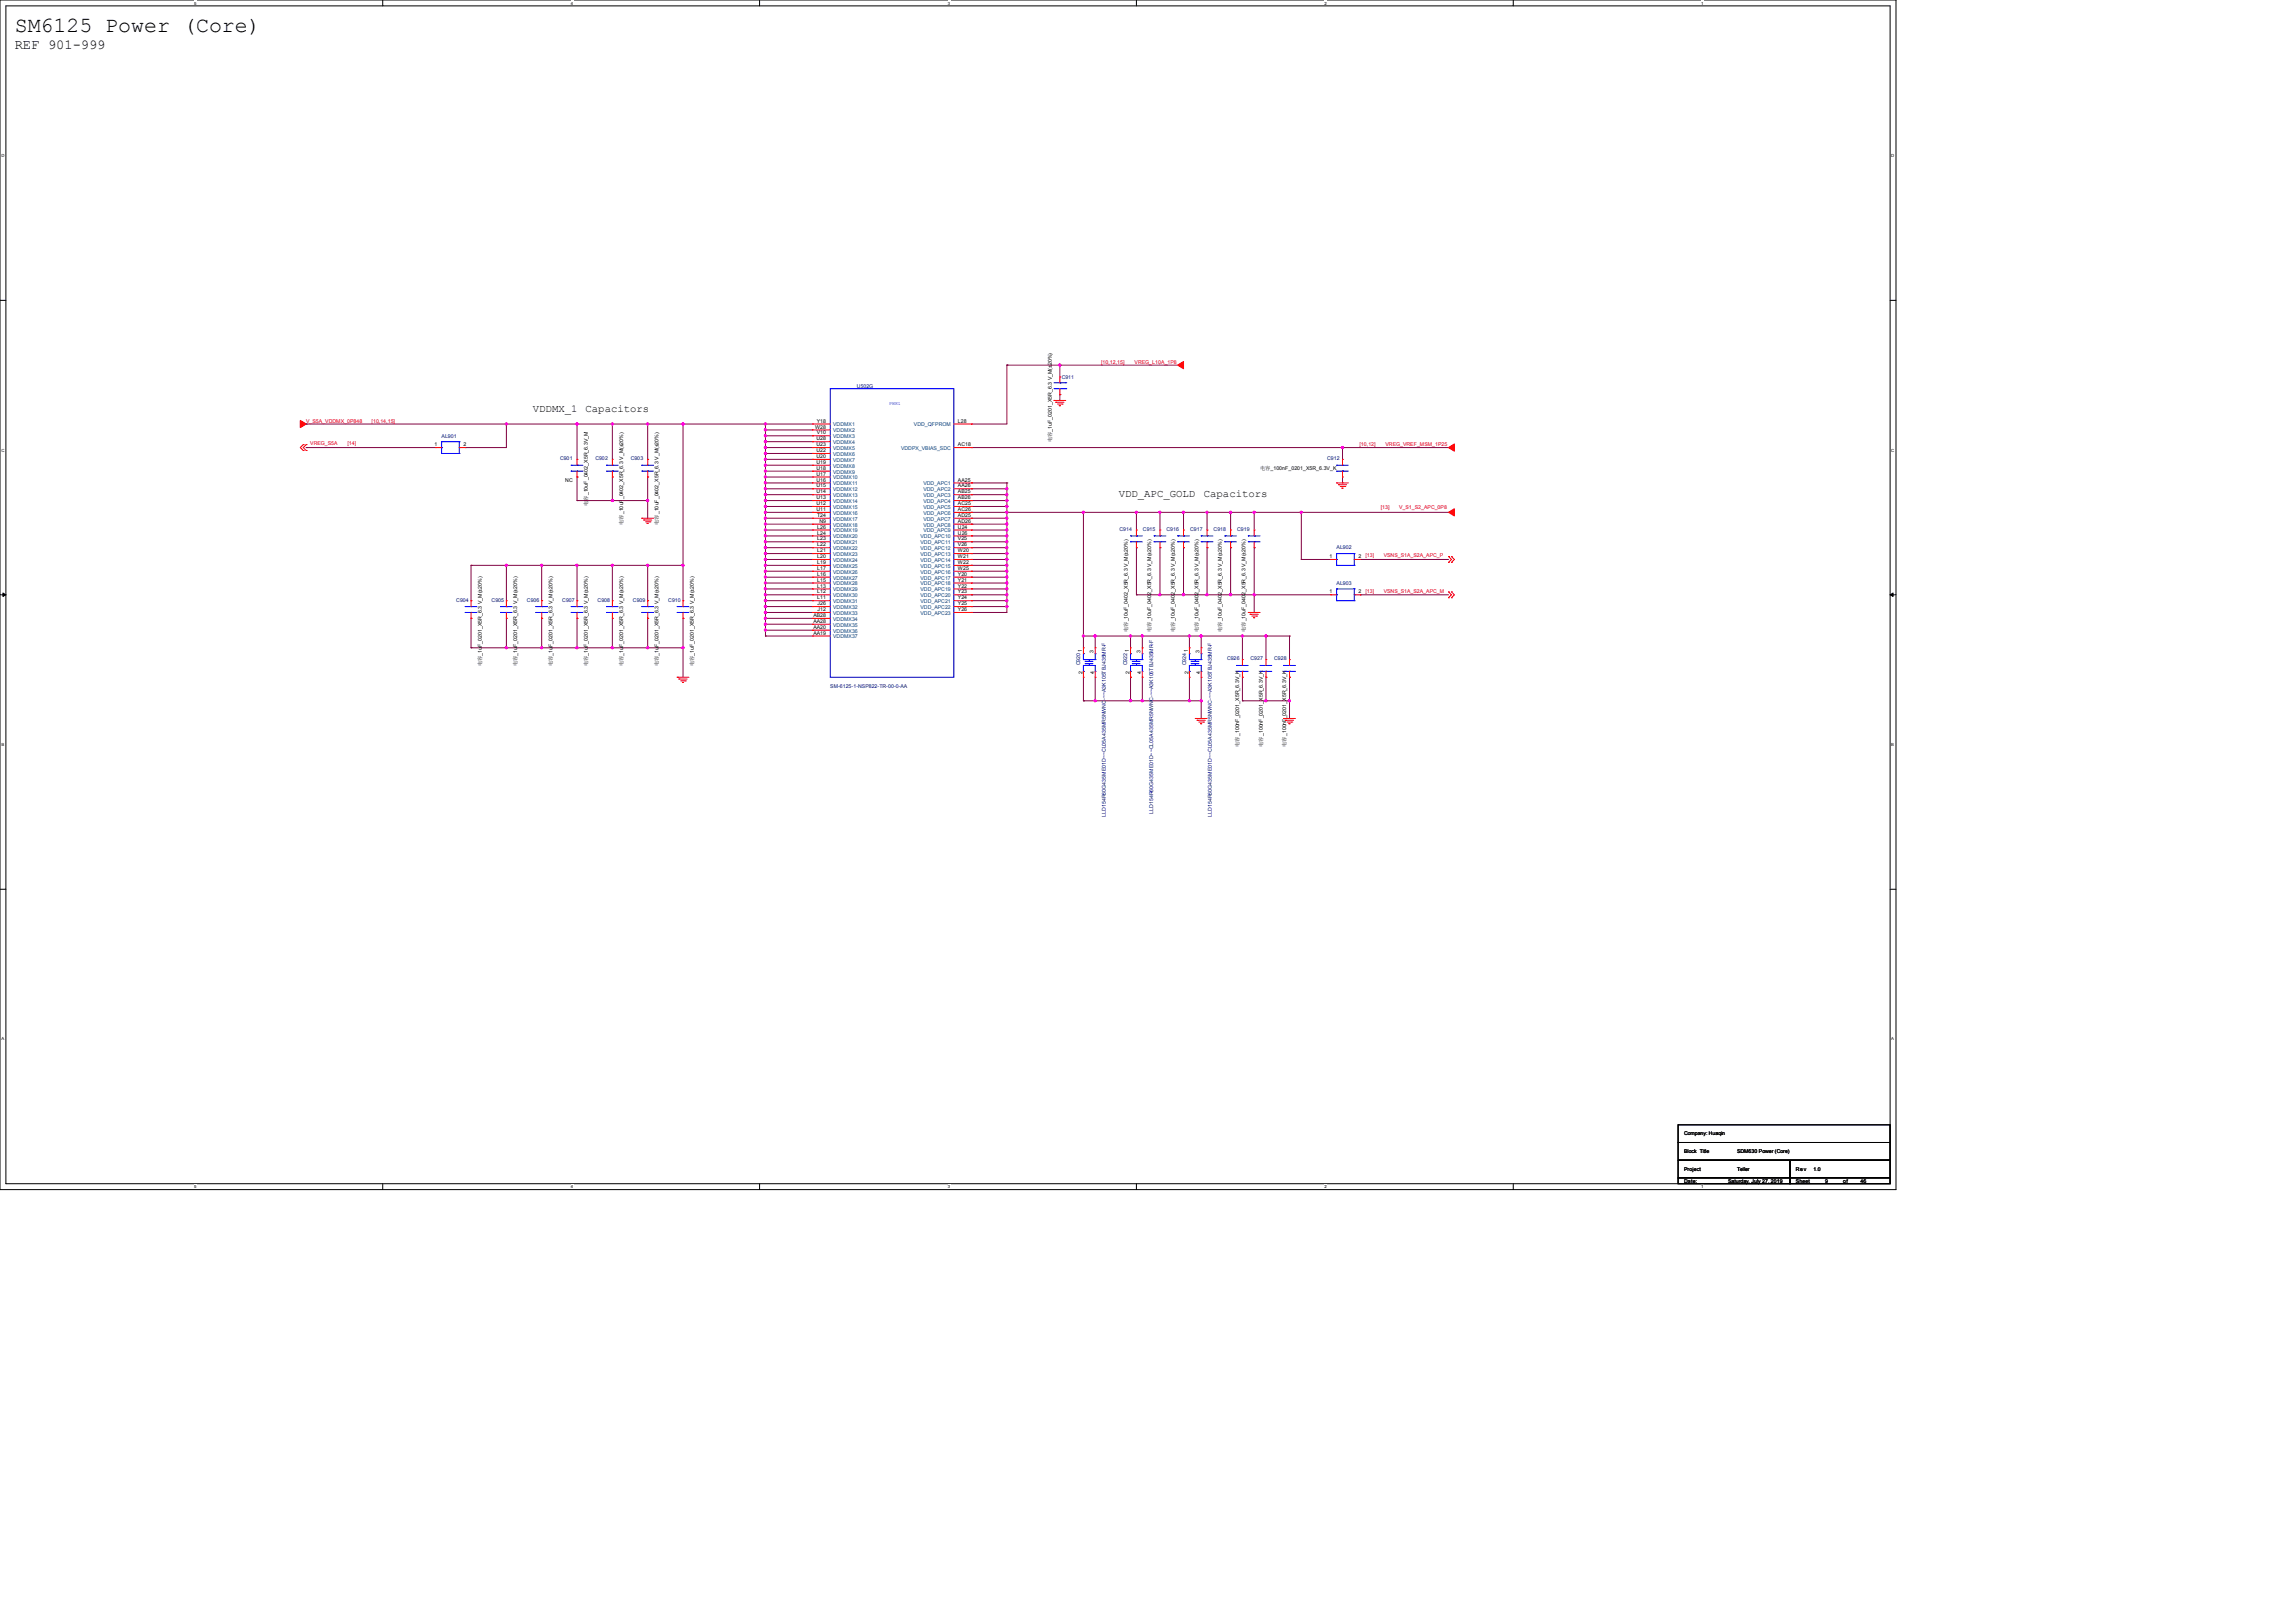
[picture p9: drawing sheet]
<svg xmlns="http://www.w3.org/2000/svg" width="297mm" height="210mm" viewBox="0 0 297 210" stroke-linecap="round" stroke-linejoin="round" font-family="sans-serif">
<defs><g id="words">
<text font-size="2.8" x="1.9" y="4.1">SM6125 Power (Core)</text>
<text font-size="1.8" x="1.9" y="6.3">REF 901-999</text>
<g font-size="1.4">
<text x="69" y="53.3">VDDMX_1</text>
<text x="75.8" y="53.3">Capacitors</text>
<text x="144.8" y="64.3">VDD_APC_GOLD</text>
<text x="155.8" y="64.3">Capacitors</text>
</g>
<g font-size=".7" fill="#f00">
<text x="142.5" y="47.1">[10,12,15]</text>
<text x="146.8" y="47.1">VREG_L10A_1P8</text>
<text x="39.6" y="54.7">V_S5A_VDDMX_0P848</text>
<text x="40.2" y="57.6">VREG_S5A</text>
<text x="45" y="57.6">[14]</text>
<text x="48.1" y="54.7">[10,14,15]</text>
<text x="175.9" y="57.8">[10,12]</text>
<text x="179.3" y="57.8">VREG_VREF_MSM_1P25</text>
<text x="178.7" y="65.8">[13]</text>
<text x="181.1" y="65.8">V_S1_S2_APC_0P8</text>
<text x="176.7" y="72.1">[13]</text>
<text x="176.7" y="76.7">[13]</text>
<text x="179.1" y="72.1">VSNS_S1A_S2A_APC_P</text>
<text x="179.1" y="76.7">VSNS_S1A_S2A_APC_M</text>
</g>
<g font-size=".7" fill="#000080">
<text x="110.9" y="50.1">U502G</text>
<text x="137.4" y="49">C911</text>
<text x="57.1" y="56.6">AL901</text>
<text x="72.5" y="59.5">C901</text>
<text x="77" y="59.5">C902</text>
<text x="81.6" y="59.5">C903</text>
<text x="171.7" y="59.5">C912</text>
<text x="144.9" y="68.7">C914</text>
<text x="147.9" y="68.7">C915</text>
<text x="151" y="68.7">C916</text>
<text x="154" y="68.7">C917</text>
<text x="157.1" y="68.7">C918</text>
<text x="160.1" y="68.7">C919</text>
<text x="173" y="71.1">AL902</text>
<text x="59.1" y="78">C904</text>
<text x="63.6" y="78">C905</text>
<text x="68.2" y="78">C906</text>
<text x="72.8" y="78">C907</text>
<text x="77.3" y="78">C908</text>
<text x="81.9" y="78">C909</text>
<text x="86.5" y="78">C910</text>
<text x="173" y="75.7">AL903</text>
<text x="107.4" y="89">SM-6125-1-NSP822-TR-00-0-AA</text>
<text x="139.8" y="86.1" transform="rotate(-90 139.8 86.1)">C920</text>
<text x="145.9" y="86.1" transform="rotate(-90 145.9 86.1)">C922</text>
<text x="153.5" y="86.1" transform="rotate(-90 153.5 86.1)">C924</text>
<text x="158.8" y="85.4">C926</text>
<text x="161.8" y="85.4">C927</text>
<text x="164.9" y="85.4">C928</text>
<text x="143.1" y="105.7" transform="rotate(-90 143.1 105.7)">LLD154R60G435ME01D~~CL05A435MR5NWNC-~~A3K105TBJ435MR-F</text>
<text x="149.2" y="105.3" transform="rotate(-90 149.2 105.3)">LLD154R60G435ME01D~~CL05A435MR5NWNC-~~A3K105TBJ435MR-F</text>
<text x="156.8" y="105.7" transform="rotate(-90 156.8 105.7)">LLD154R60G435ME01D~~CL05A435MR5NWNC-~~A3K105TBJ435MR-F</text>
</g>
<g font-size=".7">
<text x="56.2" y="57.7">1</text>
<text x="60" y="57.7">2</text>
<text x="105.5" y="55.5">W28</text>
<text x="105.7" y="57">U28</text>
<text x="105.7" y="57.7">U23</text>
<text x="105.7" y="58.5">U22</text>
<text x="105.7" y="59.3">U20</text>
<text x="105.7" y="54.7">Y18</text>
<text x="105.7" y="56.2">V10</text>
<text x="124" y="54.7">L28</text>
<text x="124" y="57.7">AC18</text>
<text x="136.1" y="57.2" transform="rotate(-90 136.1 57.2)">电容_1uF_0201_X5R_6.3 V_M(±20%)</text>
<text x="73.2" y="62.3">NC</text>
<text x="76.1" y="65.4" transform="rotate(-90 76.1 65.4)">电容_10uF_0402_X5R_6.3V_M</text>
<text x="105.7" y="60">U19</text>
<text x="105.7" y="60.8">U18</text>
<text x="105.7" y="61.6">U17</text>
<text x="105.7" y="62.3">U16</text>
<text x="105.7" y="63.1">U15</text>
<text x="105.7" y="63.8">U14</text>
<text x="105.7" y="64.6">U13</text>
<text x="105.7" y="65.4">U12</text>
<text x="124" y="62.3">AA25</text>
<text x="124" y="63.1">AA26</text>
<text x="124" y="63.8">AB25</text>
<text x="124" y="64.6">AB26</text>
<text x="124" y="65.4">AC25</text>
<text x="163.1" y="60.8">电容_100nF_0201_X5R_6.3V_K</text>
<text x="80.6" y="67.9" transform="rotate(-90 80.6 67.9)">电容_10uF_0402_X5R_6.3 V_M(±20%)</text>
<text x="85.2" y="67.9" transform="rotate(-90 85.2 67.9)">电容_10uF_0402_X5R_6.3 V_M(±20%)</text>
<text x="105.7" y="66.1">U11</text>
<text x="105.7" y="66.9">T24</text>
<text x="105.8" y="68.4">L26</text>
<text x="105.8" y="69.2">L24</text>
<text x="105.8" y="69.9">L23</text>
<text x="105.8" y="70.7">L22</text>
<text x="105.8" y="71.5">L21</text>
<text x="106" y="67.6">N9</text>
<text x="124" y="66.1">AC26</text>
<text x="124" y="66.9">AD25</text>
<text x="124" y="67.6">AD26</text>
<text x="124" y="68.4">U24</text>
<text x="124" y="69.2">U26</text>
<text x="124" y="69.9">V25</text>
<text x="124" y="70.7">V26</text>
<text x="124" y="71.5">W20</text>
<text x="105.8" y="72.2">L20</text>
<text x="105.8" y="73">L19</text>
<text x="105.8" y="73.7">L17</text>
<text x="105.8" y="74.5">L16</text>
<text x="105.8" y="75.3">L15</text>
<text x="105.8" y="76">L13</text>
<text x="105.8" y="76.8">L12</text>
<text x="105.8" y="77.6">L11</text>
<text x="124" y="72.2">W21</text>
<text x="124" y="73">W22</text>
<text x="124" y="73.7">W25</text>
<text x="124" y="74.5">Y20</text>
<text x="124" y="75.3">Y21</text>
<text x="124" y="76">Y22</text>
<text x="124" y="76.8">Y23</text>
<text x="124" y="77.6">Y24</text>
<text x="172.1" y="76.8">1</text>
<text x="172.1" y="72.2">1</text>
<text x="175.8" y="76.8">2</text>
<text x="175.8" y="72.2">2</text>
<text x="105.3" y="79.8">AB28</text>
<text x="105.3" y="80.6">AA28</text>
<text x="105.3" y="81.4">AA20</text>
<text x="105.3" y="82.1">AA19</text>
<text x="105.8" y="78.3">J26</text>
<text x="105.8" y="79.1">J12</text>
<text x="124" y="78.3">Y25</text>
<text x="124" y="79.1">Y26</text>
<text x="145.9" y="81.8" transform="rotate(-90 145.9 81.8)">电容_10uF_0402_X5R_6.3 V_M(±20%)</text>
<text x="149" y="81.8" transform="rotate(-90 149 81.8)">电容_10uF_0402_X5R_6.3 V_M(±20%)</text>
<text x="152" y="81.8" transform="rotate(-90 152 81.8)">电容_10uF_0402_X5R_6.3 V_M(±20%)</text>
<text x="155.1" y="81.8" transform="rotate(-90 155.1 81.8)">电容_10uF_0402_X5R_6.3 V_M(±20%)</text>
<text x="158.1" y="81.8" transform="rotate(-90 158.1 81.8)">电容_10uF_0402_X5R_6.3 V_M(±20%)</text>
<text x="161.2" y="81.8" transform="rotate(-90 161.2 81.8)">电容_10uF_0402_X5R_6.3 V_M(±20%)</text>
<text x="62.4" y="86.2" transform="rotate(-90 62.4 86.2)">电容_1uF_0201_X5R_6.3 V_M(±20%)</text>
<text x="66.9" y="86.2" transform="rotate(-90 66.9 86.2)">电容_1uF_0201_X5R_6.3 V_M(±20%)</text>
<text x="71.5" y="86.2" transform="rotate(-90 71.5 86.2)">电容_1uF_0201_X5R_6.3 V_M(±20%)</text>
<text x="76.1" y="86.2" transform="rotate(-90 76.1 86.2)">电容_1uF_0201_X5R_6.3 V_M(±20%)</text>
<text x="80.6" y="86.2" transform="rotate(-90 80.6 86.2)">电容_1uF_0201_X5R_6.3 V_M(±20%)</text>
<text x="85.2" y="86.2" transform="rotate(-90 85.2 86.2)">电容_1uF_0201_X5R_6.3 V_M(±20%)</text>
<text x="89.8" y="86.2" transform="rotate(-90 89.8 86.2)">电容_1uF_0201_X5R_6.3 V_M(±20%)</text>
<text x="140" y="84.3" transform="rotate(-90 140 84.3)">1</text>
<text x="140.1" y="87.2" transform="rotate(-90 140.1 87.2)">2</text>
<text x="141.5" y="84.4" transform="rotate(-90 141.5 84.4)">3</text>
<text x="141.6" y="87.2" transform="rotate(-90 141.6 87.2)">4</text>
<text x="146.1" y="84.3" transform="rotate(-90 146.1 84.3)">1</text>
<text x="146.2" y="87.2" transform="rotate(-90 146.2 87.2)">2</text>
<text x="147.6" y="84.4" transform="rotate(-90 147.6 84.4)">3</text>
<text x="147.7" y="87.2" transform="rotate(-90 147.7 87.2)">4</text>
<text x="153.7" y="84.3" transform="rotate(-90 153.7 84.3)">1</text>
<text x="153.8" y="87.2" transform="rotate(-90 153.8 87.2)">2</text>
<text x="155.2" y="84.4" transform="rotate(-90 155.2 84.4)">3</text>
<text x="155.3" y="87.2" transform="rotate(-90 155.3 87.2)">4</text>
<text x="160.4" y="96.6" transform="rotate(-90 160.4 96.6)">电容_100nF_0201_X5R_6.3V_K</text>
<text x="163.4" y="96.6" transform="rotate(-90 163.4 96.6)">电容_100nF_0201_X5R_6.3V_K</text>
<text x="166.5" y="96.6" transform="rotate(-90 166.5 96.6)">电容_100nF_0201_X5R_6.3V_K</text>
<text x="217.9" y="146.9">Company: Huaqin</text>
<text x="217.9" y="149.2">Block Title</text>
<text x="224.8" y="149.2">SDM630 Power (Core)</text>
<text x="217.9" y="151.5">Project</text>
<text x="217.9" y="153">Date:</text>
<text x="223.6" y="153">Saturday, July 27, 2019</text>
<text x="224.8" y="151.5">Teller</text>
<text x="232.4" y="151.5">Rev</text>
<text x="232.4" y="153">Sheet</text>
<text x="234.7" y="151.5">1.0</text>
<text x="236.2" y="153">9</text>
<text x="238.5" y="153">of</text>
<text x="240.8" y="153">46</text>
</g>
<g font-size=".7" fill="#004080">
<text x="107.8" y="55.2">VDDMX1</text>
<text x="107.8" y="55.9">VDDMX2</text>
<text x="107.8" y="56.7">VDDMX3</text>
<text x="107.8" y="57.5">VDDMX4</text>
<text x="107.8" y="58.2">VDDMX5</text>
<text x="107.8" y="59">VDDMX6</text>
<text x="107.8" y="59.8">VDDMX7</text>
<text x="116.6" y="58.2">VDDPX_VBIAS_SDC</text>
<text x="118.3" y="55.2">VDD_QFPROM</text>
<text x="107.8" y="60.5">VDDMX8</text>
<text x="107.8" y="61.3">VDDMX9</text>
<text x="107.8" y="62">VDDMX10</text>
<text x="107.8" y="62.8">VDDMX11</text>
<text x="107.8" y="63.6">VDDMX12</text>
<text x="107.8" y="64.3">VDDMX13</text>
<text x="107.8" y="65.1">VDDMX14</text>
<text x="107.8" y="65.8">VDDMX15</text>
<text x="119.5" y="62.8">VDD_APC1</text>
<text x="119.5" y="63.6">VDD_APC2</text>
<text x="119.5" y="64.3">VDD_APC3</text>
<text x="119.5" y="65.1">VDD_APC4</text>
<text x="119.5" y="65.8">VDD_APC5</text>
<text x="107.8" y="66.6">VDDMX16</text>
<text x="107.8" y="67.4">VDDMX17</text>
<text x="107.8" y="68.1">VDDMX18</text>
<text x="107.8" y="68.9">VDDMX19</text>
<text x="107.8" y="69.7">VDDMX20</text>
<text x="107.8" y="70.4">VDDMX21</text>
<text x="107.8" y="71.2">VDDMX22</text>
<text x="107.8" y="71.9">VDDMX23</text>
<text x="119.1" y="69.7">VDD_APC10</text>
<text x="119.1" y="70.4">VDD_APC11</text>
<text x="119.1" y="71.2">VDD_APC12</text>
<text x="119.1" y="71.9">VDD_APC13</text>
<text x="119.5" y="66.6">VDD_APC6</text>
<text x="119.5" y="67.4">VDD_APC7</text>
<text x="119.5" y="68.1">VDD_APC8</text>
<text x="119.5" y="68.9">VDD_APC9</text>
<text x="107.8" y="72.7">VDDMX24</text>
<text x="107.8" y="73.5">VDDMX25</text>
<text x="107.8" y="74.2">VDDMX26</text>
<text x="107.8" y="75">VDDMX27</text>
<text x="107.8" y="75.8">VDDMX28</text>
<text x="107.8" y="76.5">VDDMX29</text>
<text x="107.8" y="77.3">VDDMX30</text>
<text x="119.1" y="72.7">VDD_APC14</text>
<text x="119.1" y="73.5">VDD_APC15</text>
<text x="119.1" y="74.2">VDD_APC16</text>
<text x="119.1" y="75">VDD_APC17</text>
<text x="119.1" y="75.8">VDD_APC18</text>
<text x="119.1" y="76.5">VDD_APC19</text>
<text x="119.1" y="77.3">VDD_APC20</text>
<text x="107.8" y="78">VDDMX31</text>
<text x="107.8" y="78.8">VDDMX32</text>
<text x="107.8" y="79.6">VDDMX33</text>
<text x="107.8" y="80.3">VDDMX34</text>
<text x="107.8" y="81.1">VDDMX35</text>
<text x="107.8" y="81.9">VDDMX36</text>
<text x="107.8" y="82.6">VDDMX37</text>
<text x="119.1" y="78">VDD_APC21</text>
<text x="119.1" y="78.8">VDD_APC22</text>
<text x="119.1" y="79.6">VDD_APC23</text>
</g>
<text font-size=".6" fill="#00f" x="115.1" y="52.3">PWR1</text>
<g font-size=".5">
<text x="25.1" y=".6">5</text>
<text x="73.9" y=".6">4</text>
<text x="122.6" y=".6">3</text>
<text x="171.4" y=".6">2</text>
<text x="220.2" y=".6">1</text>
<text x=".2" y="20.4">D</text>
<text x="244.7" y="20.4">D</text>
<text x=".2" y="58.4">C</text>
<text x="244.7" y="58.4">C</text>
<text x=".2" y="96.5">B</text>
<text x="244.7" y="96.5">B</text>
<text x=".2" y="134.6">A</text>
<text x="244.7" y="134.6">A</text>
<text x="25.1" y="153.8">5</text>
<text x="73.9" y="153.8">4</text>
<text x="122.6" y="153.8">3</text>
<text x="171.4" y="153.8">2</text>
<text x="220.2" y="153.8">1</text>
</g>
</g></defs>
<path d="M0 0h245.4v153.9h-245.4zM.8 .8h243.8v152.4h-243.8z" fill="none" stroke="#000" stroke-width=".13"/>
<g fill="#fff">
<path d="M25.1 .1h.3v.6h-.3z"/>
<path d="M25.1 153.2h.3v.6h-.3z"/>
</g>
<path d="M49.5 0v.8M49.5 153.2v.7" fill="none" stroke="#000" stroke-width=".13"/>
<g fill="#fff">
<path d="M73.9 .1h.3v.6h-.3z"/>
<path d="M73.9 153.2h.3v.6h-.3z"/>
</g>
<path d="M98.3 0v.8M98.3 153.2v.7" fill="none" stroke="#000" stroke-width=".13"/>
<g fill="#fff">
<path d="M122.7 .1h.3v.6h-.3z"/>
<path d="M122.7 153.2h.3v.6h-.3z"/>
</g>
<path d="M147.1 0v.8M147.1 153.2v.7" fill="none" stroke="#000" stroke-width=".13"/>
<g fill="#fff">
<path d="M171.4 .1h.3v.6h-.3z"/>
<path d="M171.4 153.2h.3v.6h-.3z"/>
</g>
<path d="M195.8 0v.8M195.8 153.2v.7" fill="none" stroke="#000" stroke-width=".13"/>
<g fill="#fff">
<path d="M220.2 .1h.3v.6h-.3z"/>
<path d="M220.2 153.2h.3v.6h-.3z"/>
<path d="M.2 19.8h.4v.6h-.4z"/>
<path d="M244.8 19.8h.4v.6h-.4z"/>
<path d="M.2 57.9h.4v.6h-.4z"/>
<path d="M244.8 57.9h.4v.6h-.4z"/>
</g>
<path d="M0 38.9h.8M244.6 38.9h.8" fill="none" stroke="#000" stroke-width=".13"/>
<g fill="#fff">
<path d="M.2 96h.4v.6h-.4z"/>
<path d="M244.8 96h.4v.6h-.4z"/>
</g>
<path d="M0 77h.8M244.6 77h.8" fill="none" stroke="#000" stroke-width=".13"/>
<path d="M.4 76.7l.4 .3-.4 .2zM244.6 77l.4-.3v.5z" fill="#000" stroke="#000" stroke-width=".13"/>
<g fill="#fff">
<path d="M.2 134.1h.4v.6h-.4z"/>
<path d="M244.8 134.1h.4v.6h-.4z"/>
</g>
<path d="M0 115.1h.8M244.6 115.1h.8M217.2 145.5h27.4v2.3h-27.4zM217.2 147.8h27.4v2.3h-27.4zM217.2 150.1h14.4v2.3h-14.4zM217.2 152.4h14.4v.8h-14.4zM231.6 152.4h13v.8h-13zM231.6 150.1h13v2.3h-13z" fill="none" stroke="#000" stroke-width=".13"/>
<g fill="none" stroke="#800040" stroke-width=".13">
<path d="M39.6 54.9h65.6M39.6 57.9h16.8M39.6 54.9h.1M39.6 57.9h.1M60.2 57.9h.1M65.5 54.9h.1M65.5 54.9v3h-5.3M74.7 54.9h.1M74.7 54.9v4.5M79.2 54.9h.1M79.2 54.9v4.5M83.8 54.9h.1"/>
<path d="M83.8 54.9v4.5M88.4 54.9h.1M88.4 54.9v22.8M99.1 57.9h6.1M99.1 55.6h6.1M99.1 56.4h6.1M99.1 57.1h6.1M99.1 58.7h6.1M99.1 59.4h6.1M99.1 54.9h.1M99.1 55.6h.1M99.1 56.4h.1"/>
<path d="M99.1 57.1h.1M99.1 57.9h.1M99.1 58.7h.1M99.1 59.4h.1M99.1 54.9v27.4M125.7 54.9h.1M125.7 57.9h.1M125.7 57.9h61.8M130.3 47.2h.1M130.3 47.2v7.7h-4.6M130.3 47.2h22.1M137.2 47.2h.1"/>
<path d="M137.2 51.1h.1M137.2 47.2v1.6M137.2 51.1v.7M173.7 57.9h.1M173.7 57.9v1.5M187.5 57.9h.1M61 73.2h27.4M61 73.2h.1M61 73.2v4.5M65.5 73.2h.1M65.5 73.2v4.5M70.1 73.2h.1"/>
<path d="M70.1 73.2v4.5M74.7 61.7h.1M74.7 64.8h.1M74.7 73.2h.1M74.7 61.7v3.1M74.7 73.2v4.5M74.7 64.8h9.1M79.2 61.7h.1M79.2 64.8h.1M79.2 73.2h.1M79.2 61.7v3.1M79.2 73.2v4.5"/>
<path d="M83.8 61.7h.1M83.8 64.8h.1M83.8 73.2h.1M83.8 61.7v5.4M83.8 73.2v4.5M88.4 73.2h.1M99.1 64.8h6.1M99.1 73.2h6.1M99.1 60.2h6.1M99.1 61h6.1M99.1 61.7h6.1M99.1 62.5h6.1"/>
<path d="M99.1 63.2h6.1M99.1 64h6.1M99.1 65.5h6.1M99.1 66.3h6.1M99.1 67.1h6.1M99.1 67.8h6.1M99.1 68.6h6.1M99.1 69.3h6.1M99.1 70.1h6.1M99.1 70.9h6.1M99.1 71.6h6.1M99.1 72.4h6.1"/>
<path d="M99.1 73.9h6.1M99.1 74.7h6.1M99.1 75.4h6.1M99.1 76.2h6.1M99.1 77h6.1M99.1 77.7h6.1M99.1 78.5h6.1M99.1 79.2h6.1M99.1 60.2h.1M99.1 61h.1M99.1 61.7h.1M99.1 62.5h.1"/>
<path d="M99.1 63.2h.1M99.1 64h.1M99.1 64.8h.1M99.1 65.5h.1M99.1 66.3h.1M99.1 67.1h.1M99.1 67.8h.1M99.1 68.6h.1M99.1 69.3h.1M99.1 70.1h.1M99.1 70.9h.1M99.1 71.6h.1"/>
<path d="M99.1 72.4h.1M99.1 73.2h.1M99.1 73.9h.1M99.1 74.7h.1M99.1 75.4h.1M99.1 76.2h.1M99.1 77h.1M99.1 77.7h.1M99.1 78.5h.1M99.1 79.2h.1M125.7 64.8h4.6M125.7 73.2h4.6"/>
<path d="M125.7 62.5h4.6M125.7 63.2h4.6M125.7 64h4.6M125.7 65.5h4.6M125.7 66.3h61.8M125.7 67.1h4.6M125.7 67.8h4.6M125.7 68.6h4.6M125.7 69.3h4.6M125.7 70.1h4.6M125.7 70.9h4.6M125.7 71.6h4.6"/>
<path d="M125.7 72.4h4.6M125.7 73.9h4.6M125.7 74.7h4.6M125.7 75.4h4.6M125.7 76.2h4.6M125.7 77h4.6M125.7 77.7h4.6M125.7 78.5h4.6M125.7 62.5h.1M125.7 63.2h.1M125.7 64h.1M125.7 64.8h.1"/>
<path d="M125.7 65.5h.1M125.7 66.3h.1M125.7 67.1h.1M125.7 67.8h.1M125.7 68.6h.1M125.7 69.3h.1M125.7 70.1h.1M125.7 70.9h.1M125.7 71.6h.1M125.7 72.4h.1M125.7 73.2h.1M125.7 73.9h.1"/>
<path d="M125.7 74.7h.1M125.7 75.4h.1M125.7 76.2h.1M125.7 77h.1M125.7 77.7h.1M125.7 78.5h.1M125.7 79.2h.1M130.3 62.5h.1M130.3 63.2h.1M130.3 64h.1M130.3 64.8h.1M130.3 65.5h.1"/>
<path d="M130.3 66.3h.1M130.3 67.1h.1M130.3 67.8h.1M130.3 68.6h.1M130.3 69.3h.1M130.3 70.1h.1M130.3 70.9h.1M130.3 71.6h.1M130.3 72.4h.1M130.3 73.2h.1M130.3 73.9h.1M130.3 74.7h.1"/>
<path d="M130.3 75.4h.1M130.3 76.2h.1M130.3 77h.1M130.3 77.7h.1M130.3 78.5h.1M130.3 62.5v16.7h-4.6M140.2 66.3h.1M140.2 66.3v17.5M147.1 77h25.1M147.1 66.3h.1M147.1 70.9h.1M147.1 77h.1"/>
<path d="M147.1 66.3v2.3M147.1 70.9v6.1M150.1 66.3h.1M150.1 70.9h.1M150.1 77h.1M150.1 66.3v2.3M150.1 70.9v6.1M153.2 66.3h.1M153.2 70.9h.1M153.2 77h.1M153.2 66.3v2.3M153.2 70.9v6.1"/>
<path d="M156.2 66.3h.1M156.2 70.9h.1M156.2 77h.1M156.2 66.3v2.3M156.2 70.9v6.1M159.3 66.3h.1M159.3 70.9h.1M159.3 77h.1M159.3 66.3v2.3M159.3 70.9v6.1M162.3 66.3h.1M162.3 70.9h.1"/>
<path d="M162.3 77h.1M162.3 66.3v2.3M162.3 70.9v8.3M168.4 66.3h.1M168.4 72.4h.1M168.4 66.3v6.1M168.4 72.4h3.8M173.7 62.5h.1M173.7 61.7v.8M176 72.4h11.5M176 77h11.5M176 72.4h.1"/>
<path d="M176 77h.1M61 83.8h27.4M61 83.8h.1M61 80h.1M61 80v3.8M65.5 80h.1M65.5 83.8h.1M65.5 80v3.8M70.1 80h.1M70.1 83.8h.1M70.1 80v3.8M74.7 80h.1"/>
<path d="M74.7 83.8h.1M74.7 80v3.8M79.2 80h.1M79.2 83.8h.1M79.2 80v3.8M83.8 80h.1M83.8 83.8h.1M83.8 80v3.8M88.4 80h.1M88.4 83.8h.1M88.4 80v7.6M99.1 80h6.1"/>
<path d="M99.1 80.8h6.1M99.1 81.5h6.1M99.1 82.3h6.1M99.1 80h.1M99.1 80.8h.1M99.1 81.5h.1M99.1 82.3h.1M140.2 82.3h.1M140.2 90.7h.1M140.2 87.6v3.1M140.2 82.3h26.7M140.2 90.7h15.2"/>
<path d="M141.7 82.3h.1M141.7 90.7h.1M141.7 82.3v1.5M141.7 87.6v3.1M146.3 82.3h.1M146.3 90.7h.1M146.3 87.6h.1M146.3 82.3v1.5M146.3 87.6v3.1M147.8 82.3h.1M147.8 90.7h.1M147.8 82.3v1.5"/>
<path d="M147.8 87.6v3.1M153.9 82.3h.1M153.9 90.7h.1M153.9 82.3v1.5M153.9 87.6v3.1M155.4 82.3h.1M155.4 90.7h.1M155.4 82.3v1.5M155.4 87.6v5.4M160.8 90.7h6.1M160.8 82.3h.1M160.8 87.6h.1"/>
<path d="M160.8 90.7h.1M160.8 82.3v3M160.8 87.6v3.1M163.8 82.3h.1M163.8 87.6h.1M163.8 90.7h.1M163.8 82.3v3M163.8 87.6v3.1M166.9 82.3h.1M166.9 87.6h.1M166.9 90.7h.1M166.9 82.3v3"/>
<path d="M166.9 87.6v5.4"/>
</g>
<g fill="#f0f" stroke="#f0f" stroke-width=".13">
<circle cx="65.5" cy="54.9" r=".14"/>
<circle cx="74.7" cy="54.9" r=".14"/>
<circle cx="79.2" cy="54.9" r=".14"/>
<circle cx="83.8" cy="54.9" r=".14"/>
<circle cx="83.8" cy="64.8" r=".14"/>
<circle cx="79.2" cy="64.8" r=".14"/>
<circle cx="79.2" cy="73.1" r=".14"/>
<circle cx="83.8" cy="73.1" r=".14"/>
<circle cx="88.4" cy="73.1" r=".14"/>
<circle cx="65.5" cy="83.8" r=".14"/>
<circle cx="83.8" cy="83.8" r=".14"/>
<circle cx="88.4" cy="83.8" r=".14"/>
<circle cx="99" cy="54.9" r=".14"/>
<circle cx="88.4" cy="54.9" r=".14"/>
<circle cx="65.5" cy="73.1" r=".14"/>
<circle cx="70.1" cy="73.1" r=".14"/>
<circle cx="74.7" cy="73.1" r=".14"/>
<circle cx="70.1" cy="83.8" r=".14"/>
<circle cx="79.2" cy="83.8" r=".14"/>
<circle cx="74.7" cy="83.8" r=".14"/>
<circle cx="99" cy="55.6" r=".14"/>
<circle cx="99" cy="56.4" r=".14"/>
<circle cx="99" cy="57.1" r=".14"/>
<circle cx="99" cy="58.7" r=".14"/>
<circle cx="99" cy="57.9" r=".14"/>
<circle cx="99" cy="59.4" r=".14"/>
<circle cx="99" cy="60.2" r=".14"/>
<circle cx="99" cy="60.9" r=".14"/>
<circle cx="99" cy="61.7" r=".14"/>
<circle cx="99" cy="63.2" r=".14"/>
<circle cx="99" cy="62.5" r=".14"/>
<circle cx="99" cy="64" r=".14"/>
<circle cx="99" cy="64.8" r=".14"/>
<circle cx="99" cy="65.5" r=".14"/>
<circle cx="99" cy="66.3" r=".14"/>
<circle cx="99" cy="67" r=".14"/>
<circle cx="99" cy="68.6" r=".14"/>
<circle cx="99" cy="67.8" r=".14"/>
<circle cx="99" cy="69.3" r=".14"/>
<circle cx="99" cy="70.1" r=".14"/>
<circle cx="99" cy="70.9" r=".14"/>
<circle cx="99" cy="71.6" r=".14"/>
<circle cx="99" cy="73.1" r=".14"/>
<circle cx="99" cy="72.4" r=".14"/>
<circle cx="99" cy="73.9" r=".14"/>
<circle cx="99" cy="74.7" r=".14"/>
<circle cx="99" cy="75.4" r=".14"/>
<circle cx="99" cy="76.2" r=".14"/>
<circle cx="99" cy="77.7" r=".14"/>
<circle cx="99" cy="77" r=".14"/>
<circle cx="99" cy="78.5" r=".14"/>
<circle cx="99" cy="79.2" r=".14"/>
<circle cx="99" cy="80" r=".14"/>
<circle cx="99" cy="80.8" r=".14"/>
<circle cx="99" cy="81.5" r=".14"/>
<circle cx="137.1" cy="47.2" r=".14"/>
<circle cx="173.7" cy="57.9" r=".14"/>
<circle cx="130.3" cy="63.2" r=".14"/>
<circle cx="130.3" cy="64" r=".14"/>
<circle cx="130.3" cy="64.8" r=".14"/>
<circle cx="130.3" cy="65.5" r=".14"/>
<circle cx="130.3" cy="66.3" r=".14"/>
<circle cx="147.1" cy="66.3" r=".14"/>
<circle cx="150.1" cy="66.3" r=".14"/>
<circle cx="156.2" cy="66.3" r=".14"/>
<circle cx="153.2" cy="66.3" r=".14"/>
<circle cx="159.2" cy="66.3" r=".14"/>
<circle cx="162.3" cy="66.3" r=".14"/>
<circle cx="168.4" cy="66.3" r=".14"/>
<circle cx="130.3" cy="67" r=".14"/>
<circle cx="130.3" cy="68.6" r=".14"/>
<circle cx="130.3" cy="67.8" r=".14"/>
<circle cx="130.3" cy="70.1" r=".14"/>
<circle cx="130.3" cy="69.3" r=".14"/>
<circle cx="130.3" cy="70.9" r=".14"/>
<circle cx="130.3" cy="71.6" r=".14"/>
<circle cx="130.3" cy="73.1" r=".14"/>
<circle cx="130.3" cy="72.4" r=".14"/>
<circle cx="130.3" cy="74.7" r=".14"/>
<circle cx="130.3" cy="73.9" r=".14"/>
<circle cx="150.1" cy="77" r=".14"/>
<circle cx="130.3" cy="76.2" r=".14"/>
<circle cx="130.3" cy="75.4" r=".14"/>
<circle cx="130.3" cy="77.7" r=".14"/>
<circle cx="130.3" cy="77" r=".14"/>
<circle cx="130.3" cy="78.5" r=".14"/>
<circle cx="156.2" cy="77" r=".14"/>
<circle cx="153.2" cy="77" r=".14"/>
<circle cx="159.2" cy="77" r=".14"/>
<circle cx="162.3" cy="77" r=".14"/>
<circle cx="140.2" cy="82.3" r=".14"/>
<circle cx="140.2" cy="66.3" r=".14"/>
<circle cx="155.4" cy="82.3" r=".14"/>
<circle cx="153.9" cy="82.3" r=".14"/>
<circle cx="147.8" cy="82.3" r=".14"/>
<circle cx="146.3" cy="82.3" r=".14"/>
<circle cx="141.7" cy="82.3" r=".14"/>
<circle cx="141.7" cy="90.7" r=".14"/>
<circle cx="155.4" cy="90.7" r=".14"/>
<circle cx="153.9" cy="90.7" r=".14"/>
<circle cx="147.8" cy="90.7" r=".14"/>
<circle cx="146.3" cy="90.7" r=".14"/>
<circle cx="160.8" cy="82.3" r=".14"/>
<circle cx="163.8" cy="82.3" r=".14"/>
<circle cx="163.8" cy="90.7" r=".14"/>
<circle cx="166.9" cy="90.7" r=".14"/>
</g>
<g fill="none" stroke="#f00" stroke-width=".13">
<path d="M39.2 57.5h.1M39.2 58.3h.1M39.2 57.5l-.3 .4 .3 .4M39.6 57.5l-.4 .4 .4 .4M39.6 57.5h.1M39.6 58.3h.1M56.4 57.9h.1M56.4 57.9h.7M59.4 57.9h.8M60.2 57.9h.1M74.7 59.4h.1M74.7 59.4v.8"/>
<path d="M79.2 59.4h.1M79.2 59.4v.8M83.8 59.4h.1M83.8 59.4v.8M105.2 54.9h.1M105.2 55.6h.1M105.2 56.4h.1M105.2 57.1h.1M105.2 57.9h.1M105.2 58.7h.1M105.2 59.4h.1M105.2 54.9h2.2"/>
<path d="M105.2 55.6h2.2M105.2 56.4h2.2M105.2 57.1h2.2M105.2 57.9h2.2M105.2 58.7h2.2M105.2 59.4h2.2M123.4 54.9h2.3M123.4 57.9h2.3M125.7 54.9h.1M125.7 57.9h.1M136.4 51.8h1.5M136.4 51.8h.1"/>
<path d="M136.6 52h.1M136.6 52h1.1M136.9 52.3h.6M137.1 52.5h.1M137.2 48.8h.1M137.2 51.1h.1M137.2 48.8v.7M137.2 50.3v.8M137.5 52.3h.1M173.7 59.4h.1M173.7 59.4v.8M61 77.7h.1"/>
<path d="M61 77.7v.8M61 79.2v.8M65.5 77.7h.1M65.5 77.7v.8M65.5 79.2v.8M70.1 77.7h.1M70.1 77.7v.8M70.1 79.2v.8M74.7 77.7h.1M74.7 61.7h.1M74.7 61v.7M74.7 77.7v.8"/>
<path d="M74.7 79.2v.8M79.2 61.7h.1M79.2 77.7h.1M79.2 61v.7M79.2 77.7v.8M79.2 79.2v.8M83.1 67.1h1.5M83.1 67.1h.1M83.3 67.3h.1M83.3 67.3h1M83.5 67.5h.6M83.7 67.7h.2"/>
<path d="M83.7 67.7h.1M83.8 61.7h.1M83.8 77.7h.1M83.8 61v.7M83.8 77.7v.8M83.8 79.2v.8M84.1 67.5h.1M88.4 77.7h.1M88.4 77.7v.8M88.4 79.2v.8M105.2 60.2h.1M105.2 61h.1"/>
<path d="M105.2 61.7h.1M105.2 62.5h.1M105.2 63.2h.1M105.2 64h.1M105.2 64.8h.1M105.2 65.5h.1M105.2 66.3h.1M105.2 67.1h.1M105.2 67.8h.1M105.2 68.6h.1M105.2 69.3h.1M105.2 70.1h.1"/>
<path d="M105.2 70.9h.1M105.2 71.6h.1M105.2 72.4h.1M105.2 73.2h.1M105.2 73.9h.1M105.2 74.7h.1M105.2 75.4h.1M105.2 76.2h.1M105.2 77h.1M105.2 77.7h.1M105.2 78.5h.1M105.2 79.2h.1"/>
<path d="M105.2 67.1h2.2M105.2 62.5h2.2M105.2 79.2h2.2M105.2 60.2h2.2M105.2 61h2.2M105.2 61.7h2.2M105.2 63.2h2.2M105.2 64h2.2M105.2 64.8h2.2M105.2 65.5h2.2M105.2 66.3h2.2M105.2 67.8h2.2"/>
<path d="M105.2 68.6h2.2M105.2 69.3h2.2M105.2 70.1h2.2M105.2 70.9h2.2M105.2 71.6h2.2M105.2 72.4h2.2M105.2 73.2h2.2M105.2 73.9h2.2M105.2 74.7h2.2M105.2 75.4h2.2M105.2 76.2h2.2M105.2 77h2.2"/>
<path d="M105.2 77.7h2.2M105.2 78.5h2.2M123.4 67.1h2.3M123.4 62.5h2.3M123.4 79.2h2.3M123.4 63.2h2.3M123.4 64h2.3M123.4 64.8h2.3M123.4 65.5h2.3M123.4 66.3h2.3M123.4 67.8h2.3M123.4 68.6h2.3"/>
<path d="M123.4 69.3h2.3M123.4 70.1h2.3M123.4 70.9h2.3M123.4 71.6h2.3M123.4 72.4h2.3M123.4 73.2h2.3M123.4 73.9h2.3M123.4 74.7h2.3M123.4 75.4h2.3M123.4 76.2h2.3M123.4 77h2.3M123.4 77.7h2.3"/>
<path d="M123.4 78.5h2.3M125.7 62.5h.1M125.7 63.2h.1M125.7 64h.1M125.7 64.8h.1M125.7 65.5h.1M125.7 66.3h.1M125.7 67.1h.1M125.7 67.8h.1M125.7 68.6h.1M125.7 69.3h.1M125.7 70.1h.1"/>
<path d="M125.7 70.9h.1M125.7 71.6h.1M125.7 72.4h.1M125.7 73.2h.1M125.7 73.9h.1M125.7 74.7h.1M125.7 75.4h.1M125.7 76.2h.1M125.7 77h.1M125.7 77.7h.1M125.7 78.5h.1M125.7 79.2h.1"/>
<path d="M147.1 68.6h.1M147.1 70.9h.1M147.1 68.6v.7M147.1 70.1v.8M150.1 68.6h.1M150.1 70.9h.1M150.1 68.6v.7M150.1 70.1v.8M153.2 68.6h.1M153.2 70.9h.1M153.2 68.6v.7M153.2 70.1v.8"/>
<path d="M156.2 68.6h.1M156.2 70.9h.1M156.2 68.6v.7M156.2 70.1v.8M159.3 68.6h.1M159.3 70.9h.1M159.3 68.6v.7M159.3 70.1v.8M161.5 79.2h1.6M161.5 79.2h.1M161.8 79.5h.1M161.8 79.5h1"/>
<path d="M162 79.7h.6M162.2 79.9h.1M162.2 79.9h.2M162.3 68.6h.1M162.3 70.9h.1M162.3 68.6v.7M162.3 70.1v.8M162.6 79.7h.1M172.2 77h.1M172.2 72.4h.1M172.2 72.4h.8M172.2 77h.8"/>
<path d="M173 62.5h.1M173 62.5h1.5M173.2 62.7h.1M173.2 62.7h1.1M173.4 62.9h.6M173.7 63.2h.1M173.7 61.7h.1M173.7 61v.7M174 62.9h.1M175.3 72.4h.7M175.3 77h.7M176 77h.1"/>
<path d="M176 72.4h.1M187.5 72.8h.1M187.5 72h.1M187.5 77.3h.1M187.5 76.6h.1M187.5 72l.3 .4-.3 .4M187.5 76.6l.3 .4-.3 .3M187.8 72.8h.1M187.8 72h.1M187.8 77.3h.1M187.8 76.6h.1M187.8 72l.4 .4-.4 .4"/>
<path d="M187.8 76.6l.4 .4-.4 .3M61 80h.1M65.5 80h.1M70.1 80h.1M74.7 80h.1M79.2 80h.1M83.8 80h.1M87.6 87.6h.1M87.6 87.6h1.6M87.9 87.9h.1M87.9 87.9h1M88.1 88.1h.6"/>
<path d="M88.3 88.3h.2M88.3 88.3h.1M88.4 80h.1M88.7 88.1h.1M105.2 80h.1M105.2 80.8h.1M105.2 81.5h.1M105.2 82.3h.1M105.2 80h2.2M105.2 80.8h2.2M105.2 81.5h2.2M105.2 82.3h2.2"/>
<path d="M140.2 83.8h.1M140.2 87.6h.1M140.2 83.8v.8M140.2 86.9v.7M141.7 83.8h.1M141.7 87.6h.1M141.7 83.8v.8M141.7 86.9v.7M146.3 83.8h.1M146.3 87.6h.1M146.3 83.8v.8M146.3 86.9v.7"/>
<path d="M147.8 83.8h.1M147.8 87.6h.1M147.8 83.8v.8M147.8 86.9v.7M153.9 83.8h.1M153.9 87.6h.1M153.9 83.8v.8M153.9 86.9v.7M154.7 93h1.5M154.7 93h.1M154.9 93.2h.1M154.9 93.2h1.1"/>
<path d="M155.2 93.4h.5M155.4 93.6h.1M155.4 83.8h.1M155.4 87.6h.1M155.4 83.8v.8M155.4 86.9v.7M155.7 93.4h.1M160.8 85.3h.1M160.8 87.6h.1M160.8 85.3v.8M160.8 86.9v.7M163.8 85.3h.1"/>
<path d="M163.8 87.6h.1M163.8 85.3v.8M163.8 86.9v.7M166.1 93h.1M166.1 93h1.5M166.3 93.2h.1M166.3 93.2h1.1M166.6 93.4h.6M166.8 93.6h.1M166.8 93.6h.2M166.9 85.3h.1M166.9 87.6h.1"/>
<path d="M166.9 85.3v.8M166.9 86.9v.7M167.2 93.4h.1"/>
</g>
<g fill="#f00" stroke="#f00" stroke-width=".13">
<path d="M38.9 54.4l.7 .5-.7 .4z" fill-rule="evenodd"/>
<path d="M152.4 47.2l.8-.4v.9z" fill-rule="evenodd"/>
<path d="M187.5 57.9l.7-.5v1z" fill-rule="evenodd"/>
<path d="M187.5 66.3l.7-.5v1z" fill-rule="evenodd"/>
</g>
<g fill="none" stroke="#00f" stroke-width=".13">
<path d="M57.1 58.7h2.3M57.1 57.9h.1M57.1 58.7h.1M57.1 57.1h.1M57.1 57.1v1.6M57.1 57.1h2.3M59.4 57.9h.1M59.4 57.1h.1M59.4 58.7h.1M59.4 57.1v1.6M107.4 50.3h16v37.3h-16zM136.4 49.5h1.5"/>
<path d="M136.4 50.3h1.5M137.2 49.5h.1M137.2 50.3h.1M137.9 49.5h.1M137.9 50.3h.1M60.2 78.5h.1M60.2 79.2h.1M60.2 78.5h1.5M60.2 79.2h1.5M61 78.5h.1M61 79.2h.1M64.8 78.5h1.5"/>
<path d="M64.8 79.2h1.5M64.8 78.5h.1M64.8 79.2h.1M65.5 78.5h.1M65.5 79.2h.1M69.3 78.5h.1M69.3 79.2h.1M69.3 78.5h1.6M69.3 79.2h1.6M70.1 78.5h.1M70.1 79.2h.1M73.9 60.2h1.5"/>
<path d="M73.9 61h1.5M73.9 78.5h1.5M73.9 79.2h1.5M73.9 78.5h.1M73.9 79.2h.1M73.9 60.2h.1M73.9 61h.1M74.7 78.5h.1M74.7 79.2h.1M74.7 60.2h.1M74.7 61h.1M78.5 60.2h.1"/>
<path d="M78.5 61h.1M78.5 78.5h.1M78.5 79.2h.1M78.5 60.2h1.5M78.5 61h1.5M78.5 78.5h1.5M78.5 79.2h1.5M79.2 60.2h.1M79.2 61h.1M79.2 78.5h.1M79.2 79.2h.1M83.1 60.2h1.5"/>
<path d="M83.1 61h1.5M83.1 78.5h1.5M83.1 79.2h1.5M83.1 60.2h.1M83.1 61h.1M83.1 78.5h.1M83.1 79.2h.1M83.8 60.2h.1M83.8 61h.1M83.8 78.5h.1M83.8 79.2h.1M87.6 78.5h.1"/>
<path d="M87.6 79.2h.1M87.6 78.5h1.6M87.6 79.2h1.6M88.4 78.5h.1M88.4 79.2h.1M146.3 69.3h.1M146.3 70.1h.1M146.3 69.3h1.5M146.3 70.1h1.5M147.1 69.3h.1M147.1 70.1h.1M149.4 69.3h.1"/>
<path d="M149.4 70.1h.1M149.4 69.3h1.5M149.4 70.1h1.5M150.1 69.3h.1M150.1 70.1h.1M152.4 69.3h.1M152.4 70.1h.1M152.4 69.3h1.5M152.4 70.1h1.5M153.2 69.3h.1M153.2 70.1h.1M155.4 69.3h1.6"/>
<path d="M155.4 70.1h1.6M155.4 69.3h.1M155.4 70.1h.1M156.2 69.3h.1M156.2 70.1h.1M158.5 69.3h.1M158.5 70.1h.1M158.5 69.3h1.5M158.5 70.1h1.5M159.3 69.3h.1M159.3 70.1h.1M161.5 69.3h1.6"/>
<path d="M161.5 70.1h1.6M161.5 69.3h.1M161.5 70.1h.1M162.3 69.3h.1M162.3 70.1h.1M173 77.7h2.3M173 73.2h2.3M173 77h.1M173 77.7h.1M173 76.2h.1M173 72.4h.1M173 73.2h.1"/>
<path d="M173 71.6h.1M173 60.2h.1M173 61h.1M173 71.6v1.6M173 76.2v1.5M173 76.2h2.3M173 71.6h2.3M173 60.2h1.5M173 61h1.5M173.7 60.2h.1M173.7 61h.1M175.3 77h.1"/>
<path d="M175.3 76.2h.1M175.3 77.7h.1M175.3 72.4h.1M175.3 71.6h.1M175.3 73.2h.1M175.3 71.6v1.6M175.3 76.2v1.5M140.2 85.3h.1M140.2 86.1h.1M140.2 84.6h.1M140.2 86.9h.1M140.2 84.6v.7"/>
<path d="M140.2 86.1v.8M140.2 86.1h1.5v.8M140.2 85.3h1.5M140.4 85.9h.1M140.4 85.6h.1M140.4 85.9h1M140.4 85.6h1M141 86.1h.1M141 85.3h.1M141 85.3v.3M141 85.9v.2M141.7 85.3h.1"/>
<path d="M141.7 84.6h.1M141.7 86.9h.1M141.7 84.6v.7M146.3 85.3h.1M146.3 86.1h.1M146.3 84.6h.1M146.3 86.9h.1M146.3 84.6v.7M146.3 86.1v.8M146.3 86.1h1.5v.8M146.3 85.3h1.5M146.5 85.9h.1"/>
<path d="M146.5 85.6h.1M146.5 85.9h1M146.5 85.6h1M147.1 86.1h.1M147.1 85.3h.1M147.1 85.3v.3M147.1 85.9v.2M147.8 85.3h.1M147.8 84.6h.1M147.8 86.9h.1M147.8 84.6v.7M153.9 85.3h.1"/>
<path d="M153.9 86.1h.1M153.9 84.6h.1M153.9 86.9h.1M153.9 84.6v.7M153.9 86.1v.8M153.9 86.1h1.5v.8M153.9 85.3h1.5M154.2 85.9h1M154.2 85.6h1M154.2 85.9h.1M154.2 85.6h.1M154.7 86.1h.1"/>
<path d="M154.7 85.3h.1M154.7 85.3v.3M154.7 85.9v.2M155.4 85.3h.1M155.4 84.6h.1M155.4 86.9h.1M155.4 84.6v.7M160 86.1h.1M160 86.9h.1M160 86.1h1.5M160 86.9h1.5M160.8 86.1h.1"/>
<path d="M160.8 86.9h.1M163.1 86.1h.1M163.1 86.9h.1M163.1 86.1h1.5M163.1 86.9h1.5M163.8 86.1h.1M163.8 86.9h.1M166.1 86.1h.1M166.1 86.9h.1M166.1 86.1h1.5M166.1 86.9h1.5M166.9 86.1h.1"/>
<path d="M166.9 86.9h.1"/>
</g>
<use href="#words"/>
</svg>
